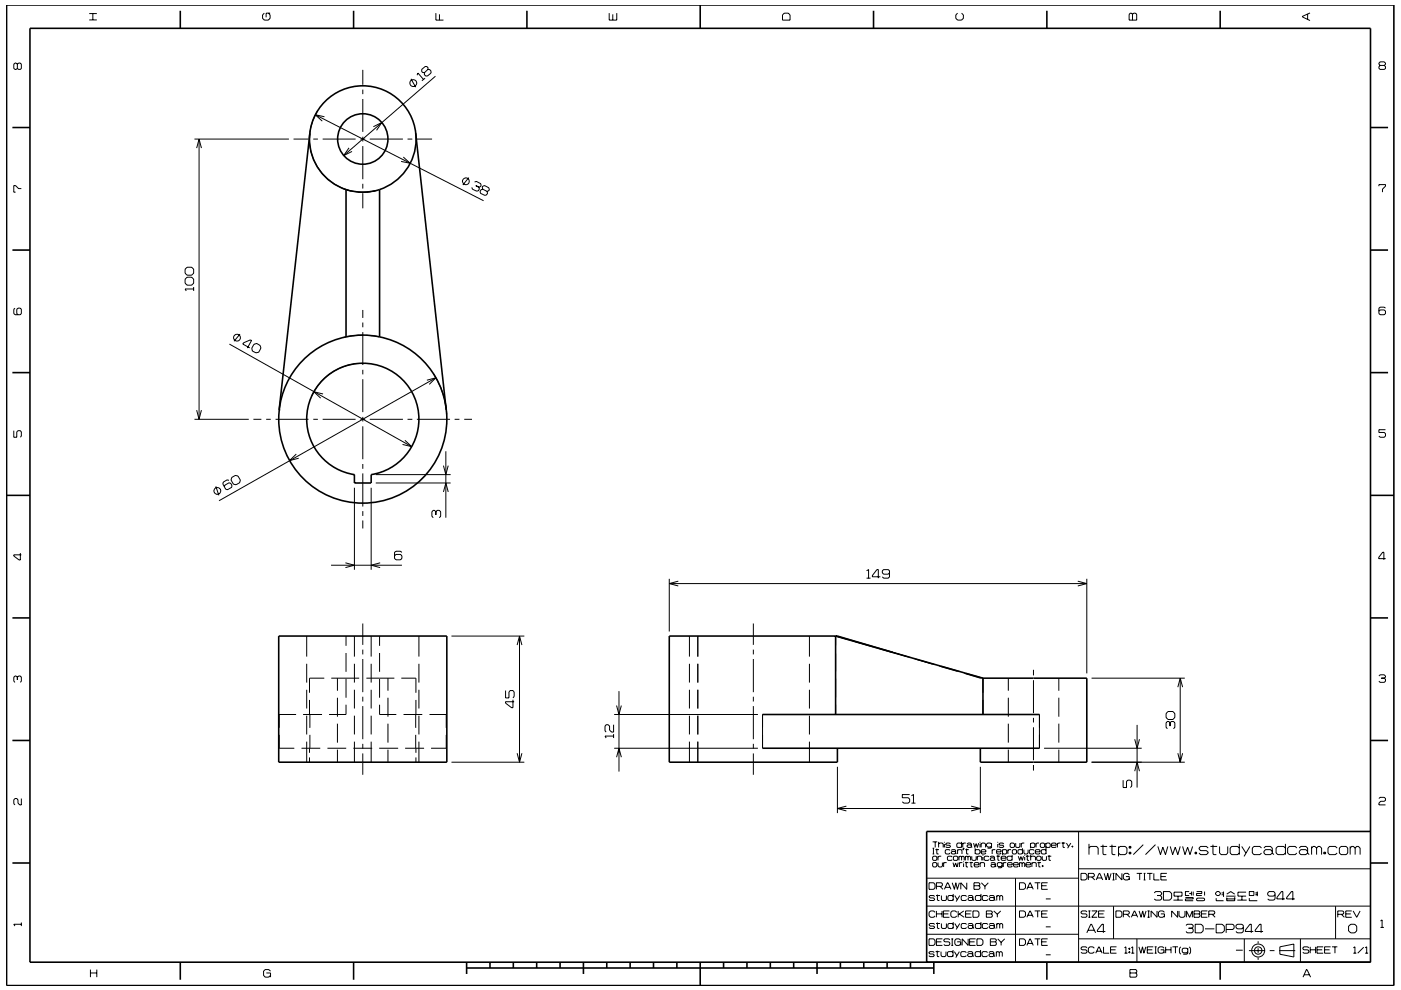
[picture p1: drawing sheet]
<svg xmlns="http://www.w3.org/2000/svg" width="297mm" height="210mm" viewBox="0 0 297 210" stroke-linecap="round" stroke-linejoin="round" font-family="sans-serif">
<g fill="none" stroke="#000" stroke-width=".21">
<path d="M3.7 13.6l-.3-.2h-.2l-.3 .2v.9l.3 .2 .5-.2M3.7 13.6l.2-.2h.4l.2 .2v.9l-.2 .2h-.4l-.2-.2M3.7 13.6v.9M18.9 4.2h1.6M18.9 2.9h1.6M19.7 2.9v1.3M56 2.8l-.3 .4v.7l.3 .4h.9l.4-.4v-.7l-.4-.4M57.3 2.8h-.9v.9M76.9 14.8v3.2M76.9 19v1M87.1 16.7l1 1.8M88.4 16l.2-.5 1.2 1.3"/>
<path d="M90.1 16.6l-.7 .5M90.7 14.7l.1-.4-.3-.2h-.3l-.8 .6v.4l.2 .3h.4M90.7 14.7l-.7 .7M90.7 14.7l.4 .1 .3 .3v.4l-.8 .6h-.4l-.2-.3v-.4M92.3 16.2l-19.4 16.8M92.4 2.8v1.5h1.6M93.2 3v1.3M129.2 2.8v1.5h1.6v-1.5M129.9 3v1.3M166.3 2.8h.8l.4 .4v1.1h-1.6v-1.1zM203 2.8l-.4 .4v.7l.4 .4h.9l.4-.4v-.7l-.4-.4M239.6 2.8h.3l.2 .2 .3-.2h.3l.3 .2v1.3h-1.6v-1.3z"/>
<path d="M240.1 3v1.3M277.2 3v1.1M277.7 2.7l-1.6 .8v.1l1.6 .8M292.6 13.9l-.2-.3v-.2l.2-.3h.9l.2 .3v.2l-.2 .3M292.6 13.9l-.2 .2v.4l.2 .2h.9l.2-.2v-.4l-.2-.2M292.6 13.9h.9M41.2 29.5h20.1M41.7 31.4l.5-1.9 .5 1.9M42.2 29.5v59.4M62.2 29.5h3.2M66.4 29.5h1M66.8 24.3l35.7 18.3"/>
<path d="M67.4 23.5a11.3 11.3 0 0 0 .3 12.6 11.3 11.3 0 0 0 11.8 4.4M68.4 29.5h7M68.8 24.8l-2-.5 1.5 1.4M72.6 39.9l1.9 .6M74 31.4l-1.1 1.6 1.7-.9M76.4 29.5h1M76.9 21v7M76.9 29v1M76.9 31v7M76.9 39v1M78.4 29.5h7M79.2 26.9l1.7-.9-1.1 1.6"/>
<path d="M85.5 33.3l1.4 1.3-1.9-.4M86.4 29.5h1M88.4 29.5h3.2M98.5 39.1h.1M99.4 37.7l-1.3 1.5M99.4 38.8a.69 .69 0 0 1-.9 .3M99.4 38.7v.1M99.4 38.7a.72 .72 0 0 0-.3-.9 .72 .72 0 0 0-1 .4 .72 .72 0 0 0 .4 .9M100.6 38.6l.4-.1 .9 .4 .1 .4-.1 .3-.4 .1M100.9 39.4l.6 .3M101.5 39.7l.1 .4-.2 .4h-.4l-.8-.4-.2-.4M292.4 39.5v-.3h1.3v.3l-.6 .6v.7"/>
<path d="M4.5 40h-.6l-.6-.6h-.4v1.4h.4M39.2 57.1l.5-.4h.9l.5 .4v.8l-.5 .5h-.9l-.5-.5zM39.7 58.8h.9l.5 .4v.9l-.5 .4h-.9l-.5-.4v-.9zM76.9 41v3.2M79.9 40.4l-1.7 .3-2.2 .1M80.4 40.2h.1M102.4 40.1l-.2-.4 .2-.2 .3-.1 .9 .4 .2 .4-.2 .3-.4 .1M102.4 40.1l.8 .5M102.4 40.1l-.4 .1-.2 .4 .1 .4 .9 .4h.4l.2-.4-.2-.4M3.2 65.4l-.3 .2v.9l.3 .3h1.1l.2-.3v-.9l-.2-.2h-.5l-.2 .2v.9l.2 .3M41.1 61.3h-1.9l.3 .4M41.1 60.9v.8"/>
<path d="M48.6 73l38.7 21.7M50.9 70.9l-1.3 1.5M53 73.8l-1.5-.8 .1-.3 1.5-.6 .2 .1-.9 1.6M53.8 73l.6-.1 .8 .4 .1 .5-.4 .9-.6 .1-.8-.3-.1-.6zM72.9 71.5h.1M75.9 77.1a11.8 11.8 0 0 0-9.8 6.8M76.9 65.7v1.7M76.9 68.4v1M76.9 70.4v7M76.9 78.4v1M77 71.1l-2.2 .1-1.8 .3M78.5 71.2l2 .3"/>
<path d="M91.9 79.3a17.4 17.4 0 0 1 2.8 8.6M293.7 65.4l-.2-.3h-.9l-.2 .3v1.1l.2 .3h.9l.2-.3v-.5l-.2-.3h-.9l-.2 .3M2.9 91.3v1.4h.7v-1.1l.2-.3h.5l.2 .3v.9l-.2 .2M41.2 88.9h11.5M41.7 87l.5 1.9 .5-1.9M53.7 88.9h1.7M56.4 88.9h1M58.4 88.9h7M59.2 86.9h.1M62.8 96.3l-1.4 1.4 1.9-.5M66.4 88.9h1M68.4 88.9h7"/>
<path d="M68.5 83.6l-1.9-.5 1.4 1.3M76.4 88.9h1M76.9 80.4v7M76.9 88.4v1M76.9 90.4v7M76.9 98.4v1M78.4 88.9h7M85.8 93.4l1.5 1.3-2-.4M86.4 88.9h1M88.4 88.9h7M90.5 80.6l1.9-.5-1.4 1.4M92.4 80.1l-46 26.1"/>
<path d="M94 98.8l.5 1.9 .5-1.9M94.5 95.7v14.1M96.4 88.9h1M98.4 88.9h1.7M293.7 91.1h-1.3v.6h1.1l.2 .3v.5l-.2 .2h-.9l-.2-.2M4.3 117.3v1.5h-.2l-1.2-.9v-.2h1.6M45.8 103.2l.6 1.9M48.6 101.9l-.4-.1-.9 .5-.1 .4 .6 1.1 .4 .1 .9-.5 .1-.4-.3-.5-.3-.1-.9 .5-.1 .3M49.1 101.3l.8-.5 .6 .2 .5 .9-.2 .5-.8 .4-.5-.1-.5-.9zM70.2 119.9h15M73.2 119.4l1.9 .5-1.9 .5M75.1 103.5v17.4"/>
<path d="M76.9 100.4v7M76.9 108.4v1M76.9 110.4v1.7M78.7 103.5v17.4M79.7 102.4h15.8M79.7 100.7h15.8M80.6 119.4l-1.9 .5 1.9 .5M85.2 117.2l-.3-.3h-1l-.2 .3v1.2l.2 .3h1l.3-.3v-.5l-.3-.3h-1l-.2 .3M92.4 108.5v.7M92.4 108.5l-.3-.3h-.2l-.3 .3v1l.3 .3M92.4 108.5l.3-.3h.4l.3 .3v1l-.3 .3M94 104.3l.5-1.9 .5 1.9"/>
<path d="M293.8 118.5h-1.5v-.3l.9-1.1h.2v1.6M65 134.9v4.4M73.4 134.9v2.1M73.4 138.5v4M75.1 134.9v4.4M76.9 132.2v4.6M76.9 137.8v1M76.9 139.8v7M78.7 134.9v4.4M80.5 134.9v2.1M80.5 138.5v4M88.8 134.9v4.4"/>
<path d="M95.7 134.9h15.5M109.6 136.8l.5-1.9 .6 1.9M110.1 134.9v26.8M141.9 122.8v11.1M141.9 123.8h88.5M143.8 123.3l-1.9 .5 1.9 .5M146.2 134.9v4.4M147.9 134.9v4.4M159.7 132.2v4.6M159.7 137.8v1M159.7 139.8v7M171.6 134.9v4.4"/>
<path d="M177.2 138.5v4M179.9 135.7l-2.7-.8v2.1M181.3 136.1l3.9 1.1M183.7 121.1l.4-.3v1.8M183.7 122.6h.9M186.6 137.6l6.2 1.8M186.6 122.3h-1.6v-.2l.9-1.3h.3v1.8M188.6 121.5l-.3 .3h-1l-.2-.3v-.4l.2-.3h1l.3 .3v1.2l-.3 .3h-1l-.2-.3M189.1 138.3l3.4 1M189.2 138.3l.1 .1M193.9 139.7l3.8 1.2M194.3 139.8l3.8 1.1"/>
<path d="M228.5 123.3l1.9 .5-1.9 .5M230.4 122.8v20M3.7 143.6l-.3-.2h-.2l-.3 .2v.9l.3 .2M3.7 143.6l.2-.2h.4l.2 .2v.9l-.2 .2M3.7 143.6v.6M59.2 155.9v2.8h3.2M62.8 151.5h-3.6v2.9M63.9 158.7h4M64.3 151.5h4M65 140.8v4M65 146.3v4M65 151.8v4"/>
<path d="M65 157.3v4.4M65.6 148.5v3M65.6 158.7v1M65.7 151.5v2.9M65.7 155.9v2.8M68.7 143.8h-3.1v3.1M69.4 158.7h4M70.2 143.8h6M71.5 143.8v2.7M71.5 148v4M71.5 153.5v4M71.5 159v2.7"/>
<path d="M73.4 149.5v2h-3.6M73.4 144v4M74.9 158.7h4M75.1 140.8v4M75.1 146.3v4M75.1 151.8v4M75.1 157.3v4.4M76.9 147.8v1M76.9 149.8v7M76.9 157.8v1M76.9 159.8v4.5M77.7 143.8h5.9"/>
<path d="M78.7 140.8v4M78.7 146.3v4M78.7 151.8v4M78.7 157.3v4.4M80.4 158.7h4M80.5 149.5v2h3.5M80.5 144v4M82.3 143.8v2.7M82.3 148v4M82.3 153.5v4M82.3 159v2.7M85.1 143.8h3.1v3.1"/>
<path d="M85.6 151.5h3.9M85.9 158.7h4M88.1 151.5v2.9M88.1 155.9v2.8M88.2 148.5v3M88.2 158.7v1M88.8 140.8v4M88.8 146.3v4M88.8 151.8v4M88.8 157.3v4.4M91.1 151.5h3.5v2.9M94.6 155.9v2.8h-3.2"/>
<path d="M107.2 146.5v1.5h.7v-1.2l.3-.3h.6l.2 .3v.9l-.2 .3M108.8 148.4v1.7h-.3l-1.3-1v-.3h1.8M109.6 159.8l.5 1.9 .6-1.9M130.1 156.1h-1.8l.2 .4M130.1 153.7v1.6h-.4l-.5-.4v-.9l-.3-.3h-.4l-.2 .3v1l.2 .3M130.1 155.7v.8M130.2 158.7h30.5M130.2 151.5h30.5M130.7 149.6l.5 1.9 .5-1.9M131.2 146.6v17.1M146.2 140.8v4M146.2 146.3v4"/>
<path d="M146.2 151.8v4M146.2 157.3v4.4M147.9 140.8v4M147.9 146.3v4M147.9 151.8v4M147.9 157.3v4.4M159.7 147.8v1M159.7 149.8v7M159.7 157.8v1M159.7 159.8v4.5M161.7 151.5v7.2M171.6 140.8v4"/>
<path d="M171.6 146.3v4M171.6 151.8v4M171.6 157.3v4.4M177.2 144v4M177.2 149.5v2M199.2 141.3l3.8 1.1M199.6 141.3l3.8 1.1M204.5 142.8l3.5 1M204.8 142.8l3.6 1M208.2 143.8h.2M208.4 143.8v3.1M208.4 148.5v3"/>
<path d="M213.8 143.8v2.7M213.8 148v4M213.8 153.5v4M213.8 159v2.7M219.1 142.1v1.2M219.1 144.3v7M219.1 152.3v.9M219.1 154.3v6.9M220.4 151.5v7.2M221.4 158.7h20.7M224.5 143.8v2.7M224.5 148v4"/>
<path d="M224.5 153.5v4M224.5 159v2.7M231.4 143.8h19.8M240.6 156.8l.5 1.9 .5-1.9M241.1 153.8v13.2M247.6 150.9h1.1l.4 .4v.9l-.4 .4h-1.1l-.4-.4v-.9zM248.1 153.3l-.3-.3h-.3l-.3 .3v1l.3 .3M248.1 153.3l.3-.3h.4l.3 .3v1l-.3 .3M248.1 153.3v.7M249.7 159.8l.5 1.9 .5-1.9M249.7 145.8l.5-2 .5 2M250.2 143.8v17.9"/>
<path d="M292.4 143.4l.2-.3h.9l.2 .3v.2l-.2 .2M292.9 143.8h.6M293.5 143.8l.2 .3v.4l-.2 .2h-.9l-.2-.2M4.5 169.4v1.3h-.3l-.4-.4v-.7l-.2-.2h-.4l-.3 .2v.9l.3 .2M65.6 160.7v1M88.2 160.7v1M95.7 161.7h15.5M130.7 160.6l.5-1.9 .5 1.9M177.5 162.6v9.9M177.5 171.5h30.4M179.4 171l-1.9 .5 1.9 .5M192.9 168.5h-1.6v.7h1.3l.3 .3v.5l-.3 .3h-1l-.3-.3"/>
<path d="M193.2 170.3h.9M193.2 168.8l.5-.3v1.8M197.7 178.6h1M197.7 179.9h.4M197.9 179.9v1.2M198.3 178.6v1.1M198.6 180v1.1h.4M199 179l.2-.2h.6l.2 .2v.7M199 178.6v1.1M200.2 178.6v.1M200.2 179v.7M201.5 179l-.2-.2h-.6l-.2 .3 .2 .2h.6l.2 .3-.2 .1h-.6l-.2-.1"/>
<path d="M203.9 179l-.2-.2h-.7l-.1 .2v.6l.1 .1h.7l.2-.1M203.9 178.6v1.1M204.1 178.8v.9M204.2 179.9h.2l-.2 .4zM204.3 179.9l-.1 .4M204.8 178.8h-.5l-.2 .2M204.9 180v1.1h.4M205 179l.2-.2h.6l.2 .2v.6M205.9 171l1.9 .5-1.9 .5M206 179.4l-.2-.2h-.6l-.2 .2 .2 .3h.6l.2-.1M206 179.6l.1 .1M206.4 178.8l.3 .9 .3-.8 .2 .8 .3-.9"/>
<path d="M206.8 179.9v1.2M207.8 178.6v.1M207.8 179v.7M207.9 162.6v9.9M208 179l.2-.2h.5l.3 .2v.7M208 178.8v.9M210.2 179l-.2-.2h-.6l-.2 .2v.4l.2 .3h.6l.2-.3M210.2 178.8v.9l-.2 .2h-.6M211.5 178.6v.1M211.5 179v.7M212.8 179l-.2-.2h-.6l-.2 .3 .2 .2h.6l.2 .3-.2 .1h-.6l-.2-.1M214.3 178.8h.6l.2 .2v.6l-.2 .1h-.6l-.1-.1v-.6z"/>
<path d="M215.3 178.8v.8l.2 .1h.6l.1-.1v-.8M216.5 178.8v.9M216.8 179.9v1.2M217.2 178.8h-.5l-.2 .2M218.5 179l.2-.2h.5l.2 .2v.6l-.2 .1h-.5l-.2-.1M218.5 178.8v1.1M219.1 162.3v1.1M219.7 178.8v.9M220.3 178.8h-.5l-.1 .2M220.6 179l.2-.2h.5l.2 .2v.6l-.2 .1h-.5l-.2-.1zM221.7 179l.3-.2h.5l.2 .2v.6l-.2 .1h-.5l-.3-.1M221.7 178.8v1.1"/>
<path d="M221.8 179.9v1.2M222.9 179.3h1l-.1-.5h-.7l-.2 .2v.6l.2 .1h.7l.1-.1M224.2 178.8v.9M224.8 178.8h-.4l-.2 .2M225.1 178.8h.7M225.4 178.6v1.1h.4M226.1 178.8l.5 .8M227 178.8l-.6 1.1M227.3 179.4h.2v.3h-.2zM227.4 179.4v.3M228.7 176.4v27.7M230.9 179.9l.3-.4h1.3l.3 .4v1.4"/>
<path d="M230.9 179v2.3M231.4 161.7h19.8M233.3 179.5h1.4M233.8 179.2v1.9l.2 .2h.6M235.2 179.5h1.4M235.8 179.2v1.9l.2 .2h.5M237.1 179.9l.4-.4h1l.4 .4v1l-.4 .4h-1l-.4-.4M237.1 179.5v2.1M238.1 165.5v1.5h.7v-1.2l.3-.3h.5l.3 .3v.9l-.3 .3M239.4 179.5h.4v.4h-.4zM239.6 179.5v.4M240.6 163.6l.5-1.9 .5 1.9"/>
<path d="M242.4 179.2l-2.1 2.1M245 179.2l-2.1 2.1M245.5 179.5l.5 1.8 .5-1.6 .6 1.6 .5-1.8M248.1 179.5l.5 1.8 .6-1.6 .5 1.6 .5-1.8M250.7 179.5l.5 1.8 .6-1.6 .5 1.6 .6-1.8M256.2 179.9l-.4-.4h-1.2l-.4 .4 .4 .5h1.2l.4 .5-.4 .4h-1.2l-.4-.4M256.6 179.5h1.5M257.2 179.2v1.9l.1 .2h.6M258.6 179.5v1.4l.3 .4h1.1l.3-.4v-1.4M262.8 179.9l-.4-.4h-1.2l-.4 .4v1l.4 .4h1.2l.4-.4M262.8 179v2.3M263.3 179.5l.9 1.4"/>
<path d="M265 179.5l-1.2 2.1M267.5 179.9l-.4-.4h-1.2l-.4 .4v1l.4 .4h1.2l.4-.4M268 179.9l.3-.4h1.1l.3 .4v1M272.5 179.9l-.3-.4h-1.3l-.3 .4v1l.3 .4h1.3l.3-.4M272.5 179v2.3M274.9 179.9l-.3-.4h-1.2l-.4 .4v1l.4 .4h1.2l.3-.4M275.5 179.9l.3-.4h1.1l.3 .4v1M278.1 179.9l.3-.4h.4l.3 .4M278.1 179.5v1.8M279.1 179.9l.4-.4h.3l.4 .4v1.4M279.1 179.9v1.4M283.5 179.9l-.4-.4h-1.2l-.3 .4v1l.3 .4h1.2l.4-.4"/>
<path d="M284 179.9l.3-.4h1.1l.3 .4v1l-.3 .4h-1.1l-.3-.4zM286.3 179.9l.3-.4h.3l.4 .4M286.3 179.5v1.8M287.3 179.9l.4-.4h.3l.4 .4v1.4M287.3 179.9v1.4M292.4 169.4l.2-.3h.9l.2 .3v.3l-.2 .3h-.8l-.3 .3v.4h1.3M4.5 195.7v.7M4.5 196h-1.6l.3 .4M196.5 198.2h32.2M196.5 192.2h94.1M196.6 186.3h32.1M197 199.1h.9l.3 .4v.7l-.3 .3h-.9z"/>
<path d="M197 187.2h.9l.3 .4v.7l-.3 .3h-.9zM197.7 181.1h.4M197.7 181.8l.2-.2h.6l.1 .2v.5l-.1 .2h-.6l-.2-.2zM197.7 183.1l.2-.1h.6l.1 .1v.6l-.1 .2h-.6l-.2-.2zM198.2 190.2l-.2-.3h-.8l-.2 .3 .2 .3h.8l.2 .3-.2 .2h-.8l-.2-.2M198.2 196.1l-.2-.2h-.8l-.2 .2 .2 .3h.8l.2 .2-.2 .3h-.8l-.2-.2M198.2 193.5l-.2-.3h-.7l-.3 .3v.8l.3 .3h.7l.2-.3M198.3 180.2h.8M198.5 189.9h.8M198.5 195.9h.8M198.5 188h1.1l.2-.2v-.4l-.2-.2h-1.1v1.4M198.5 199.8h1.1"/>
<path d="M198.5 193.2v1.4M198.5 193.8h1.2M198.7 189.7v1.2l.5 .1M198.7 195.7v1.1l.5 .1M198.9 183v.7l.2 .2h.5l.2-.2v-.7M198.9 181.6v.9M199.3 188l.6 .6M199.6 181.6h-.5l-.2 .2M199.6 189.9v.9l.2 .2h.6l.3-.2v-.9M199.6 195.9v.8l.2 .2h.6l.3-.2v-.8M199.7 193.2v1.4M199.8 199.1h-1.3v1.4h1.3"/>
<path d="M200 193.8h1.1M200.1 183v.9M200.2 188.6l.7-1.4h.1l.6 1.4M200.4 188.2h1M200.7 183h-.5l-.1 .1M201.3 193.2h-1.3v1.4h1.3M201.4 199.3l-.2-.2h-.9l-.2 .5 .2 .2h.9l.2 .2v.3l-.2 .2h-.9l-.2-.2M201.4 180.4l-.1-.2h-.7l-.2 .2v.5l.2 .2h.7l.1-.2M201.7 180.4l.2-.2h.5l.2 .2v.5M201.7 199.1h.4M201.9 199.1v1.4M201.9 187.2l.5 1.4 .2-1.4 .4 1.4 .4-1.4"/>
<path d="M201.9 181.8l-.2-.2h-.7l-.1 .2v.5l.1 .2h.7l.2-.2M202.1 183l.2 .9 .3-.9 .3 .9 .3-.9M202.1 190.2l-.2-.3h-.7l-.2 .3v.6l.2 .2h.7l.2-.2M202.1 196.1l-.2-.2h-.7l-.2 .2v.6l.2 .2h.7l.2-.2M202.1 189.6v1.4M202.1 195.6v1.3M202.1 181.8l.2-.2h.6l.2 .2v.5l-.2 .2h-.6l-.2-.2zM202.4 189.9l.5 .9M202.4 195.9l.5 .8M202.6 180.8l-.2-.2h-.5l-.2 .2 .2 .3h.5l.2-.2M202.6 180.9l.2 .2M202.9 193.5l-.3-.3h-.7l-.3 .3v.8l.3 .3h.7l.3-.3"/>
<path d="M202.9 199.8h.8v.7M203 180.4l.2-.2h.6l.2 .2v.7M203 180.2v.9M203.2 193.2v1.4M203.3 181.8l.2-.2 .4 .2M203.3 181.6v.9M203.4 193.8l1 .8M203.4 183v.9M203.5 189.9l-.8 1.3M203.5 195.9l-.8 1.2M203.7 199.5l-.3-.4h-.7l-.3 .4v.7l.3 .3h.7l.3-.3M203.9 181.8v.7"/>
<path d="M203.9 181.8l.1-.2 .4 .2v.7M204 183h-.4l-.2 .1M204.3 182.7v.2M204.3 183.1v.8M204.3 193.2l-1.1 .8M204.6 183h.7M204.7 180.2h.7M204.7 181.6v.9M204.7 181.8l.1-.2 .4 .2M204.7 193.8h1.1M204.8 182.8v1l.4 .1M204.9 190.2l-.2-.3h-.7l-.2 .3v.6l.2 .2h.7l.2-.2"/>
<path d="M204.9 196.1l-.2-.2h-.7l-.2 .2v.6l.2 .2h.7l.2-.2M205 187.2v1.4l-1.3-1.4v1.4M205.2 190.2l.2-.3h.7l.2 .3v.6M205.2 196.1l.2-.2h.7l.2 .2v.6M205.2 181.8v.7M205.2 181.8l.2-.2 .4 .2v.7M205.3 199.1v1.4l-1.3-1.4v1.4M205.6 183h.7M205.6 199.8h1M205.9 182.8v1l.3 .1M206 193.2h-1.3v1.4h1.3M206 181.6v.7l.2 .2h.6l.2-.2v-.7"/>
<path d="M206.3 193.2h1l.3 .3v.8l-.3 .3h-1zM206.3 190.6l-.2-.2h-.7l-.2 .2 .2 .4h.7l.2-.2M206.3 196.5l-.2-.2h-.7l-.2 .2 .2 .4h.7l.2-.2M206.3 190.8l.2 .2M206.3 196.7l.2 .2M206.5 187.2h1.1l.2 .2-.2 .5 .2 .2v.3l-.2 .2h-1.1zM206.5 187.9h1.1M206.5 183.4h1.1l-.2-.4h-.7l-.2 .1v.6l.2 .2h.7l.2-.2M206.8 180.4l.1-.2h.7l.2 .2v.5l-.2 .2h-.7l-.1-.2M206.8 199.1h-1.2v1.4h1.2M207.1 199.1h1l.3 .4v.7l-.3 .3h-1zM207.2 181.8l.2-.2h.5l.2 .2v.7"/>
<path d="M207.2 181.6v.9M207.8 183v.9M207.8 183.1l.2-.1h.6l.1 .1v.8M208 190.2l-.2-.3h-.8l-.2 .3v.6l.2 .2h.8l.2-.2M208 196.1l-.2-.2h-.8l-.2 .2v.6l.2 .2h.8l.2-.2M208 189.6v1.4M208 195.6v1.3M208 180.7h1v-.3l-.2-.2h-.6l-.2 .2v.5l.2 .2h.6l.2-.2M208.1 187.2l.7 .8M208.4 181.3v.2M208.4 181.8v.7M208.8 188v.6"/>
<path d="M209.1 193.2h1.1l.2 .2-.2 .4 .2 .2v.3l-.2 .3h-1.1zM209.1 193.8h1.1M209.5 190.2l-.3-.3h-.7l-.2 .3v.6l.2 .2h.7l.3-.2M209.5 196.1l-.3-.2h-.7l-.2 .2v.6l.2 .2h.7l.3-.2M209.5 187.2l-.7 .8M209.7 181.8l-.2-.2h-.7l-.1 .2v.5l.1 .2h.7l.2-.2M209.7 190.2l.3-.3h.6l.2 .3v.6M209.7 196.1l.3-.2h.6l.2 .2v.6M209.9 181.8l.2-.2h.5l.3 .2v.5M210 199.1h1l.2 .2-.2 .5 .2 .2v.3l-.2 .2h-1zM210 199.8h1M210.1 183.1l.2-.1h.5l.2 .1v.6"/>
<path d="M210.4 180.2v.9M210.7 193.2l.8 .7M210.8 190.6l-.2-.2h-.6l-.3 .2v.2l.3 .2h.6l.2-.2M210.8 196.5l-.2-.2h-.6l-.3 .2v.2l.3 .2h.6l.2-.2M210.8 190.8l.2 .2M210.8 196.7l.2 .2M210.9 182.2l-.3-.3h-.5l-.2 .3 .2 .3h.5l.3-.2M210.9 182.3l.1 .2M211 183.5l-.2-.2h-.5l-.2 .2 .2 .4h.5l.2-.2M211 183.7l.2 .2M211 180.2h-.4l-.2 .2M211.3 181.6h.7"/>
<path d="M211.3 180.7h1l-.2-.5h-.6l-.2 .2v.5l.2 .2h.6l.2-.2M211.3 190.2l.2-.3 .5 .3M211.3 189.9v1.1M211.3 195.9v1M211.3 196.1l.2-.2 .5 .2M211.5 193.9v.7M211.5 199.1l.8 .8M211.6 181.4v1l.3 .1M212 190.2l.2-.3 .4 .3v.8M212 190.2v.8M212 196.1v.8M212 196.1l.2-.2 .4 .2v.8"/>
<path d="M212.2 193.2l-.7 .7M212.3 182h1v-.2l-.2-.2h-.6l-.2 .2v.5l.2 .2h.6l.2-.2M212.3 199.9v.6M212.5 183.1l-.2-.1h-.7l-.2 .1v.5l.2 .2h.7l.2-.2M212.5 183v.9l-.2 .2h-.7M212.6 180.4l.1-.2h.6l.1 .2v.5l-.1 .2h-.6l-.1-.2M212.6 180.2v1.1M212.7 183v.9M213 199.1l-.7 .8M213.4 183h-.5l-.2 .1M213.6 183.4h1l-.1-.4h-.7l-.2 .1v.6l.2 .2h.7l.1-.2M213.7 180.2v.9"/>
<path d="M214.4 180.2h-.5l-.2 .2M214.6 181.8l-.2-.2h-.7l-.2 .2v.5l.2 .2h.7l.2-.2M214.6 181.3v1.2M214.6 180.4l.2-.2h.5l.2 .2v.5l-.2 .2h-.5l-.2-.2zM214.9 183.4h1l-.2-.4h-.6l-.2 .1v.6l.2 .2h.6l.2-.2M215.3 186.3v17.8M215.9 181.6l.3 .9 .2-.8 .3 .8 .3-.9M216.2 183v.9M216.2 183.1l.2-.1 .3 .1M216.2 199.1h.9l.3 .4v.7l-.3 .3h-.9zM216.2 187.2h.9l.3 .4v.7l-.3 .3h-.9zM216.2 193.2h.9l.3 .3v.8l-.3 .3h-.9z"/>
<path d="M216.7 183.1l.2-.1 .4 .1v.8M216.7 183.1v.8M216.8 180.4l-.2-.2h-.6l-.2 .2v.5l.2 .2h.6l.2-.2M217.1 180.2v.7l.2 .2h.5l.2-.2v-.7M217.3 181.3v.2M217.3 181.8v.7M217.5 183.4h1l-.1-.4h-.7l-.2 .1v.6l.2 .2h.7l.1-.2M217.5 181.6h.8M217.7 194.6l.7-1.4 .7 1.4M217.7 188.6l.7-1.4 .7 1.4M217.8 181.4v1l.4 .1M217.9 194.1h1"/>
<path d="M217.9 188.2h1M218.5 181.8l.2-.2h.6l.2 .2v.7M218.5 181.3v1.2M218.8 183.1l.2-.1h.5l.2 .1v.8M218.8 183v.9M219.2 180.4l-.1-.2h-.7l-.2 .2v.5l.2 .2h.7l.1-.2M219.4 199.1h1.2M219.4 193.2h1.2M219.4 187.2h1.2M219.5 180.7h1l-.2-.5h-.6l-.2 .2v.5l.2 .2h.6l.2-.2M219.8 181.8l.2-.2h.5l.2 .2v.5l-.2 .2h-.5l-.2-.2zM220 183h.7"/>
<path d="M220 187.2v1.4M220 193.2v1.4M220 199.1v1.4M220.3 182.8v1l.3 .1M220.8 199.8h1.1M220.8 193.8h1.1M220.8 187.9h1.1M221 183.6h.1v.2h-.1zM221 181.6v.7l.1 .2h.6l.2-.2v-.7M221.1 183.6v.2M221.7 196.6h1.1M221.7 190.7h1.1"/>
<path d="M221.8 180.4l-.2-.2h-.6l-.2 .2v.5l.2 .2h.6l.2-.2M222.1 199.1h-1.3v1.4h1.3M222.1 187.2h-1.3v1.4h1.3M222.1 193.2h-1.3v1.4h1.3M222.1 181.6h.8M222.4 181.4v1l.4 .1M228.7 199.1h61.9M228.7 184.3h61.9M229.2 185.2h.9l.4 .4v.7l-.4 .3h-.9zM230.4 197.9l.9-1.9h.1l.9 1.9M230.5 193.4l-.2-.2h-.9l-.2 .2 .2 .4h.9l.2 .2v.3l-.2 .3h-.9l-.2-.3M230.7 197.3h1.3"/>
<path d="M230.8 186h1l.2-.2v-.3l-.2-.3h-1v1.4M230.8 193.2h.4M230.8 194.6h.4M231 193.2v1.4M231.5 186l.6 .6M231.5 193.2h1.1l-1.1 1.4h1.1M232.4 186.6l.6-1.4h.2l.6 1.4M232.6 186.2h1M232.9 193.8h1.1M234.1 185.2l.4 1.4 .4-1.4 .3 1.4 .4-1.4M234.2 193.2h-1.3v1.4h1.3M234.4 197.6h-1.7v-.3l.9-1.3h.3v1.9"/>
<path d="M235.9 185.2h.4M235.9 186.6h.4M236.1 185.2v1.4M236.1 192.2v6.9M236.6 193.2h1l.3 .3v.8l-.3 .3h-1zM237.9 185.2v1.4l-1.3-1.4v1.4M238.2 193.9h1l.2-.2v-.3l-.2-.2h-1v1.4M238.7 185.9h.7v.7M238.9 193.9l.7 .7M239.4 180.8h.4v.3h-.4zM239.4 185.6l-.3-.4h-.6l-.3 .4v.7l.3 .3h.6l.3-.3M239.6 180.8v.3"/>
<path d="M239.9 194.6l.6-1.4 .7 1.4M240.1 194.1h.9M241 185.2h1.1M241 199.1v5M241.5 193.2l.4 1.4 .4-1.4 .3 1.4 .4-1.4M241.6 185.2v1.4M242.5 185.2h.4M242.5 186.6h.4M242.7 185.2v1.4M243.2 185.2h1.1M243.3 193.2h.5M243.3 194.6h.5"/>
<path d="M243.5 193.2v1.4M243.8 185.2v1.4M244.6 185.2v1.4h1.2M244.7 189.4l.3-.3h1l.3 .3v.2l-.3 .3M245.3 189.9h.7M245.3 193.2v1.4l-1.2-1.4v1.4M246 189.9l.3 .3v.5l-.3 .2h-1l-.3-.2M246.1 193.8h.8v.8M246.1 185.9h1.1M246.7 189.1h1.3l.4 .4v1l-.4 .4h-1.3zM246.9 193.5l-.4-.3h-.6l-.3 .3v.8l.3 .3h.6l.4-.3M247.4 185.2h-1.3v1.4h1.3"/>
<path d="M248.8 190.9h2M248.9 189.2h1.7v.9h-1.7zM249.7 193.2v1.4l-1.3-1.4v1.4M249.8 190.1v.8M250 193.2v1.1l.3 .3h.6l.3-.3v-1.1M251.3 190.4h1.7v.3h-1.7v.3h1.7M251.5 196.3l.2-.3h1l.3 .3v.3l-.3 .3M251.5 194.6v-1.4l.7 1.4 .6-1.4v1.4M252 196.9h.7M252.1 189.1h-.8v.8h.8M252.1 189.5h.5M252.6 189.1v.8"/>
<path d="M252.7 196.9l.3 .2v.5l-.3 .3h-1l-.2-.3M253 189.1v.8M253.1 193.2h1.1l.2 .2-.2 .4 .2 .3v.2l-.2 .3h-1.1zM253.1 193.8h1.1M253.4 180.8h.3v.3h-.3zM253.4 196h1.3l.4 .5v.9l-.4 .5h-1.3zM253.5 180.8v.3M253.7 189.1h1.1v.4h-1.1v.4h1.1M253.8 190.5h1.4l.2 .4-.2 .1h-1.4l-.1-.1zM254.7 193.8h1.1M255.4 189.1v.8M255.5 197h2"/>
<path d="M256 193.2h-1.3v1.4h1.3M256.3 193.9h1l.3-.2v-.3l-.3-.2h-1v1.4M257 193.9l.6 .7M257.8 196h1.3l.5 .5v.9l-.5 .5h-1.3zM257.9 190.5v.5h1.5M258 189.1h.4l.3 .3v.2l-.3 .3h-.4l-.3-.3v-.2zM259 189.4h.4M259 189.8h.4M259.4 189.1v1.1M260 197.1h1.4l.3-.2v-.6l-.3-.3h-1.4v1.9M260 190.1h2M260.1 190.7h1.7"/>
<path d="M260.1 190.4v.6h1.7v-.6M260.1 189.6l.8-.5 .9 .5M262.3 190.9h2M263.3 190.1v.8M263.6 196.7l-.3 .3h-1l-.3-.3v-.4l.3-.3h1l.3 .3v1.3l-.3 .3h-1l-.3-.3M263.8 199.1v5M264.2 189.2h-1.7v.9h1.7M264.9 189.1h.9v.8h-.9zM264.9 190.5v.5h1.7M265.7 197.6h-1.7v-.3l1-1.3h.3v1.9M266.1 189.4h.5M266.1 189.8h.5"/>
<path d="M266.6 189.1v1M266.7 199.6v.5M267.8 197.6h-1.7v-.3l1-1.3h.3v1.9M269.7 180.6l-.3-.4h-1.1l-.3 .4v.3l.3 .4h1.1l.3-.4M269.7 180.9l.4 .4M270.3 189.8l-.3 .3h-.9l-.3-.3v-.4l.3-.3h.9l.3 .3v1.3l-.3 .2h-.9l-.3-.2M272.4 190.7h-1.7v-.3l1-1.3h.3v1.8M274.5 190.7h-1.7v-.3l1-1.3h.3v1.8M275.7 199.1v5M277.2 180.6l-.3-.4h-1.1l-.3 .4v.3l.3 .4h1.1l.3-.4M277.2 180.9l.4 .4M280.7 180.8h.3v.3h-.3z"/>
<path d="M280.9 180.8v.3M283.2 192.2v6.9M283.6 193.9h1.1l.2-.2v-.3l-.2-.2h-1.1v1.4M284.4 193.9l.6 .7M285.3 193.8h1.1M285.9 196.5l.5-.5h.8l.5 .5v.9l-.5 .5h-.8l-.5-.5zM286.6 193.2h-1.3v1.4h1.3M286.9 193.2l.8 1.4 .7-1.4M292.7 195.4l.3-.3v1.6M292.7 196.7h.7M19.2 206.4h1.3M19.2 205.7v1.6"/>
<path d="M20.5 205.7v1.6M56.5 206.4h.9v.9M57.4 206l-.4-.4h-.8l-.3 .4v.9l.3 .4h.8l.4-.4M198.1 202l-.2-.2h-.8l-.2 .2 .2 .3h.8l.2 .3-.2 .3h-.8l-.2-.2M198.4 201.8h.8M198.7 201.6v1.2l.4 .1M199.5 201.8v.9l.2 .2h.7l.2-.2v-.9M201.7 200.5h.4M202.1 202l-.3-.2h-.7l-.2 .2v.7l.2 .2h.7l.3-.2M202.1 201.5v1.4M202.3 201.8l.6 .9M203.4 201.8l-.8 1.3"/>
<path d="M204.9 202l-.3-.2h-.7l-.2 .2v.7l.2 .2h.7l.3-.2M205.1 202.1l.3-.3h.6l.2 .3v.6M206.2 202.5l-.2-.2h-.6l-.3 .2v.2l.3 .2h.6l.2-.2M206.2 202.7l.3 .2M207.9 202.1l-.2-.3h-.7l-.2 .3v.6l.2 .2h.7l.2-.2M207.9 201.5v1.4M209.4 202.1l-.2-.3h-.8l-.2 .3v.6l.2 .2h.8l.2-.2M209.7 202.1l.2-.3h.6l.2 .3v.6M210.7 202.5l-.2-.2h-.6l-.2 .2 .2 .4h.6l.2-.2M210.7 202.7l.2 .2M211.2 201.8v1.1M211.2 202.1l.2-.3 .5 .3"/>
<path d="M211.9 202.1l.2-.3 .4 .3v.8M211.9 202.1v.8M217.7 200.5l.7-1.4 .7 1.4M217.9 200.1h1M221.7 202.5h1.1M230.5 201l-.2-.2h-.9l-.2 .4 .2 .3h.9l.2 .2v.3l-.2 .2h-.9l-.2-.2M232 201.1l-.3-.3h-.6l-.3 .3v.8l.3 .3h.6l.3-.3M232.3 202.2l.7-1.4 .7 1.4M232.5 201.8h1M234 200.8v1.4h1.2M235.5 201.5h1M236.7 200.8h-1.2v1.4h1.2"/>
<path d="M238.4 202.2h.7M238.4 201l.3-.2v1.4M239.3 201.1h.3v.2h-.3zM239.3 201.9h.3v.2h-.3zM239.4 201.1v.2M239.4 201.9v.2M239.6 205.6h1.2l.2 .3-.2 .5 .2 .2v.4l-.2 .3h-1.2zM239.6 206.4h1.2M239.9 202.2h.6M239.9 201l.3-.2v1.4M241.5 200.8l.4 1.4 .3-1.4 .3 1.4 .4-1.4M243.2 201.5h1.1"/>
<path d="M244.5 200.8h-1.3v1.4h1.3M244.8 200.8h.4M244.8 202.2h.4M245 200.8v1.4M246.1 201.5h.7v.7M246.8 201.1l-.3-.3h-.6l-.4 .3v.8l.4 .3h.6l.3-.3M247.1 201.5h1.2M247.1 200.8v1.4M248.3 200.8v1.4M248.6 200.8h1.2M249.2 200.8v1.4M250.4 200.8a1.09 1.09 0 0 0 0 1.6"/>
<path d="M251.8 201.3l-.2-.2h-.7l-.2 .2v.6l.2 .2h.7l.2-.2M251.8 201.1v1.1l-.2 .2h-.7M252.1 200.8a1.1 1.1 0 0 1 0 1.6M262 201.5h1.5M264.8 201.6h3.4M266.7 201.1v1M266.7 203.1v.5M269.2 201.6h1M271.2 201.6h3.4M274.3 203l-2.9-.6v-1.6l2.9-.6v2.8M276.3 207.3l.7-1.6h.1l.8 1.6M276.5 206.8h1.1"/>
<path d="M277.5 201l-.2-.2h-.9l-.2 .4 .2 .3h.9l.2 .2v.3l-.2 .2h-.9l-.2-.2M277.8 201.5h1.1M277.8 200.8v1.4M278.9 200.8v1.4M279.2 201.5h1.1M280.5 200.8h-1.3v1.4h1.3M280.8 201.5h1.1M282.1 200.8h-1.3v1.4h1.3M282.4 200.8h1.1M283 200.8v1.4M286.9 202.2h.7M286.9 201l.4-.2v1.4"/>
<path d="M289.1 200.9l-1.2 1.3M289.4 202.2h.7M289.4 201l.4-.2v1.4"/>
<circle cx="87.6" cy="17.6" r=".73"/>
<circle cx="50.3" cy="71.6" r=".74"/>
<circle cx="46.1" cy="104.1" r=".72"/>
<circle cx="266.8" cy="201.6" r="1.38"/>
<circle cx="266.8" cy="201.6" r=".79"/>
</g>
<g fill="none" stroke="#000" stroke-width=".34">
<path d="M1.4 1.1h294.1v207.9h-294.1zM6.4 6h284.2v198.1h-284.3zM38.2 2.3v3.7M75 2.3v3.7M111.7 2.3v3.7M148.5 1.1v4.9M185.2 2.3v3.7M222 2.3v3.7M258.7 2.3v3.7M2.6 27h3.7M65.7 28.3l-6.5 58.6M88.1 28.3l6.5 58.6"/>
<path d="M290.6 27h3.7M2.6 53h3.7M73.4 40.2a11.8 11.8 0 0 0 7.1 0M73.4 40.2a11.3 11.3 0 0 1-5.6-17.4 11.3 11.3 0 0 1 18.2 0 11.3 11.3 0 0 1-5.5 17.4M73.4 40.2v31.3M80.5 40.2v31.3M290.6 53h3.7M2.6 79h3.7M73.4 71.5a16.8 16.8 0 0 1 7.1 0M80.5 71.5a17.8 17.8 0 0 1 11.2 27.3 17.8 17.8 0 0 1-29.6 0 17.8 17.8 0 0 1 11.3-27.3M290.6 79h3.7M68.5 80.5a11.9 11.9 0 0 1 19 3.1 11.9 11.9 0 0 1-8.8 17.1v1.7h-3.6v-1.7a11.9 11.9 0 0 1-9.5-8.1 11.9 11.9 0 0 1 2.9-12.1z"/>
<path d="M1.4 105.1h4.9M290.6 105.1h4.9M2.6 131.1h3.7M59.1 134.9h35.6v26.8h-35.6zM189.3 138.4l-11.8-3.5h-35.6v26.8h35.6v-3M290.6 131.1h3.7M2.6 157.1h3.7M161.7 158.7h58.7M161.7 151.5h58.7M208.4 143.8l-31.2-8.9v16.6M208.4 143.8v7.7M208.4 143.8h22v17.9h-22.5v-3"/>
<path d="M290.6 157.1h3.7M290.6 176.4h-94.1v27.7M2.6 183h3.7M290.6 183h3.7M38.2 204.1v3.7M75 204.1v3.7M98.9 205.3h99.1M98.9 204.1v2.5M103.9 204.1v1.2M108.8 204.1v1.2M113.8 204.1v1.2M118.7 204.1v1.2"/>
<path d="M123.7 204.1v2.5M128.6 204.1v1.2M133.6 204.1v1.2M138.6 204.1v1.2M143.5 204.1v1.2M148.5 204.1v4.9M153.4 204.1v1.2M158.4 204.1v1.2M163.3 204.1v1.2M168.3 204.1v1.2M173.2 204.1v2.5M178.2 204.1v1.2"/>
<path d="M183.1 204.1v1.2M188.1 204.1v1.2M193 204.1v1.2M198 204.1v2.5M222 204.1v3.7M258.7 204.1v3.7"/>
<circle cx="76.9" cy="29.5" r="5.3"/>
</g>
</svg>
